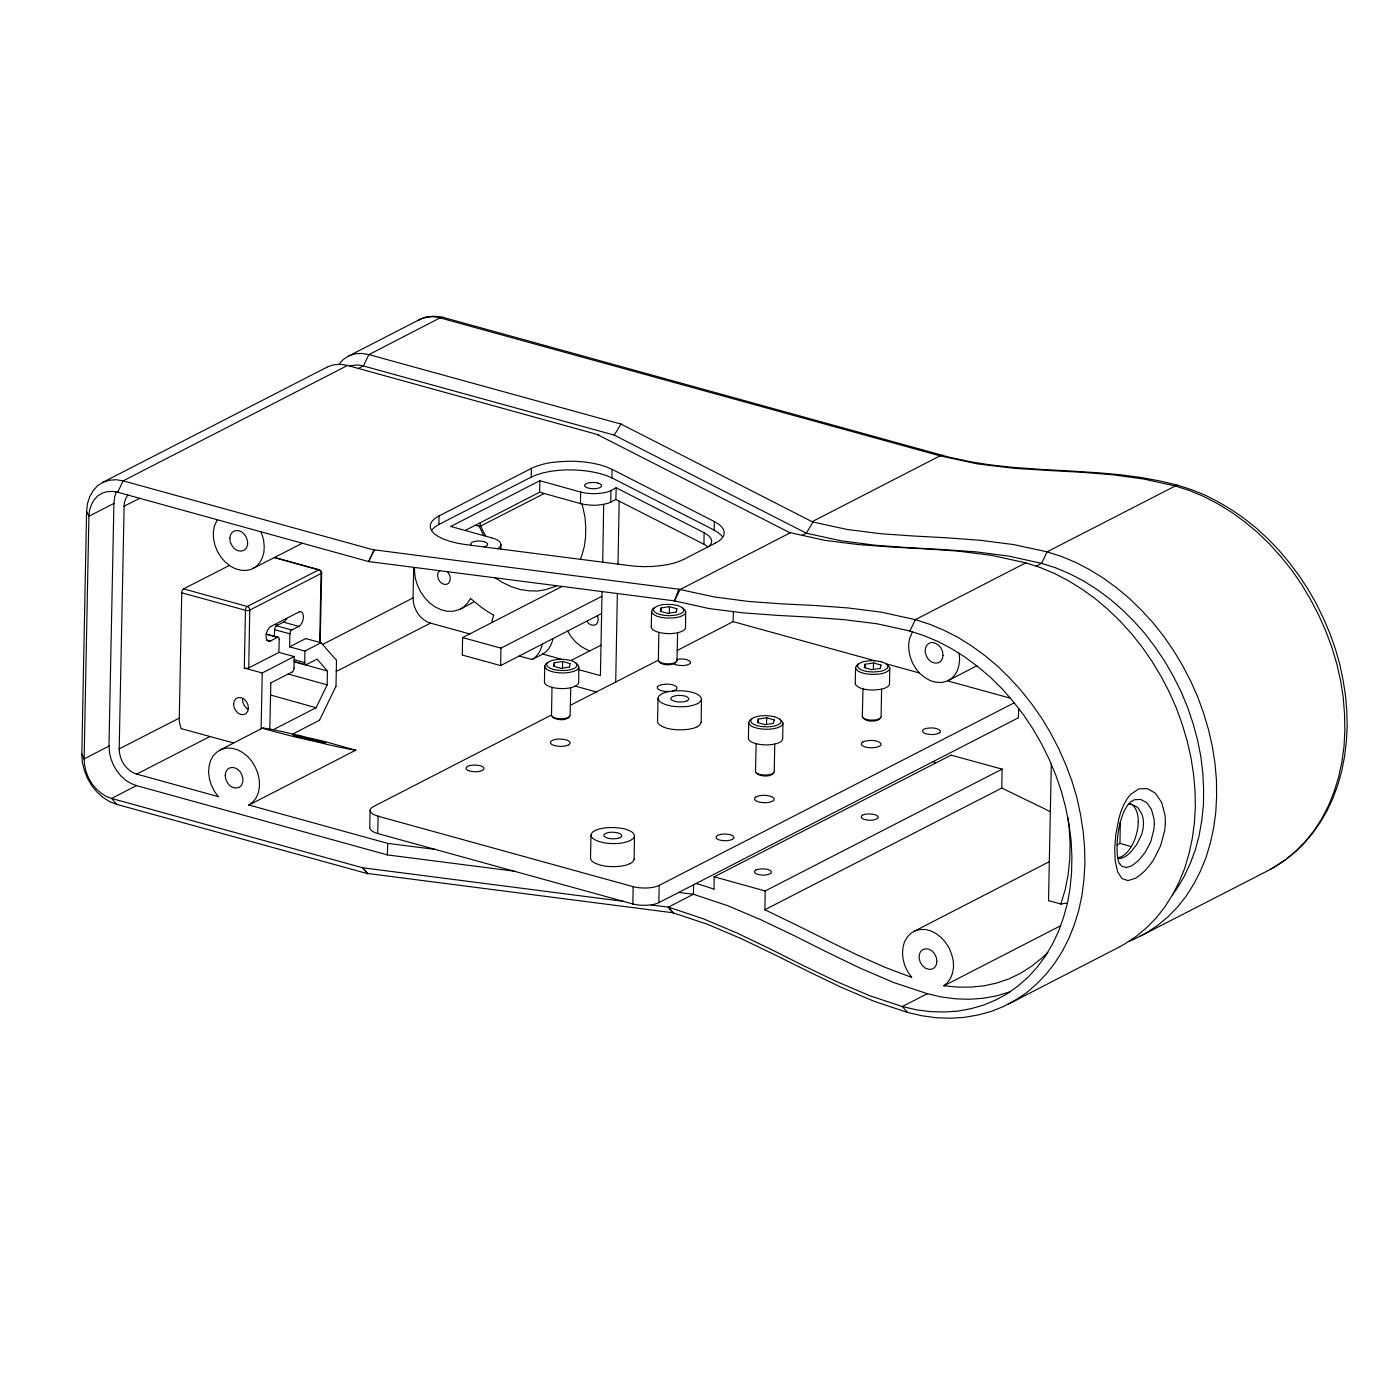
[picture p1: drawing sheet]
<svg xmlns="http://www.w3.org/2000/svg" width="300mm" height="300mm" viewBox="0 0 300 300" stroke-linecap="round" stroke-linejoin="round" font-family="sans-serif">
<g fill="none" stroke="#000" stroke-width=".25">
<path d="M74.5 78.3a5.9 5.9 0 0 0-4.5 .4l-48.1 24.7M74.5 78.3l53.7 14.9M74.5 78.3l-48.1 24.7M77.9 78.4l-1.2-.2-1.7 .3M77.9 78.4l53.7 14.8M77.9 78.4l-1.1 .5M79.1 76a5.7 5.7 0 0 0-6.5 2.1M79.1 76l54 14.9M79.1 76l-1.2 2.4M94.3 68.1a6 6 0 0 0-4.4 .4l-15.3 7.8M94.3 68.1l-15.2 7.9M94.3 68.1l107.1 29.6"/>
<path d="M95 68a7 7 0 0 0-5.3 .6M95 68l-.7 .1M95 68l107.1 29.6M128.2 93.2l41.2 21M128.2 93.2l.1 .1M131.6 93.2l41.2 21.1M133.1 90.9l40.9 20.9M133.1 90.9l-1.5 2.3M201.4 97.7l8 1.7 8 1 8 .5a122.5 122.5 0 0 1 26.4 3.2M201.4 97.7l-27.4 14.1M202.1 97.6a92.6 92.6 0 0 0 20.9 3 175.5 175.5 0 0 1 25.6 2.5l3.9 .9M202.1 97.6l-.7 .1"/>
<path d="M18.6 109.6l.4 1M18.6 109.6l-1.1 52M19 110.6l-1 52M24.4 107.9l-1 52M24.4 107.9l-5.4 2.7M24.9 105.4l-.3 1.2-.2 1.3M25.2 105.5a4.6 4.6 0 0 0-6 3.8l-.2 1.3M25.2 105.5l53.8 14.8M26.4 103a5.9 5.9 0 0 0-7.7 4.9l-.1 1.7M26.4 103l53.8 14.9M26.4 103l-1.2 2.5M26.6 108.5l-1.1 52"/>
<path d="M27.4 106.1a4 4 0 0 0-.8 2.4M29.9 106.8l-3.3 1.7M46.6 111.4a7.6 7.6 0 0 0 2.7 9.9 4.4 4.4 0 0 0 6.9-1.7 7.2 7.2 0 0 0-.3-5.7M49.8 114.1a1.95 1.95 0 0 1 3 1.1 1.88 1.88 0 0 1-1.2 2.9 2.58 2.58 0 0 1-1.8-4zM58.7 119.5l9.6 2.6M58.8 119.4l9.6 2.7M64.8 116.4l-10.6 5.4M80.2 117.9l-1.2 2.4M80.2 117.8l65.3 8.5M80.2 117.8l-1.2 2.5M80.2 117.8v.1M94.1 112.4l-1 .6-.6 .7"/>
<path d="M94.1 110.6a2.55 2.55 0 0 0-1.9 2.5 4.2 4.2 0 0 0 2.9 2.5l3 .8 1.7 .3 34.9 4.5a22.6 22.6 0 0 0 11.8-1.3l6.8-3.5a2.71 2.71 0 0 0 1.9-2.3 3.1 3.1 0 0 0-2.1-2.3M94.1 110.6v1.8M101 116.8l-.1-.1a1.21 1.21 0 0 1 1.4-.8 2.67 2.67 0 0 1 2.2 .6v.3l-.8 .4M102 112.5l.9 .3M102.7 112.7l.9 2.1M102.9 112v.8M103 112.7l1.1 2.2M107.4 116.7l-.1 .9M113.8 102.2a23.4 23.4 0 0 1 17.3 .2M113.8 102.2l-19.7 10.2M113.9 100.4a24.1 24.1 0 0 1 14.6-.8l2.7 1M113.9 100.4l-19.8 10.2"/>
<path d="M113.9 100.4l-.1 1.8M115.6 105.5l-15.9 8.2M115.6 105.5l8.8 2.4M115.7 103l-19.1 9.8 8.7 2.5a2.36 2.36 0 0 1 2.1 1.4l-.2 .3-.6 .6M115.7 103l8.7 2.4M115.7 103l-.1 2.5M116.6 105.8l-13.7 7M124.4 105.4v2.5M124.7 108a18.4 18.4 0 0 1-.3 11.9M125.3 103.9a3.3 3.3 0 0 1 3.6 .1v.2a3.2 3.2 0 0 1-3.6-.1zM129.4 108.1l-.2 12.4M130.9 107.6a10.4 10.4 0 0 1-6.5 .3"/>
<path d="M130.9 105.1a11 11 0 0 1-6.5 .3M130.9 105.1v2.5M131.1 102.4l21.9 11.2M131.2 100.6l21.9 11.2M131.2 100.6l-.1 1.8M132 107l18.8 9.6M132 107l-1.1 .6M132 104.5l18.9 9.7M132 104.5l-1.1 .6M132 104.5v2.5M132.7 107.4l-.3 13.5M150.8 116.6l.9 .6"/>
<path d="M150.9 114.2a2.09 2.09 0 0 1 1.5 2.2l-.5 .7M150.9 114.2l-.1 2.4M153 113.6l.9 .6 1 .9M153.1 111.8l-.1 1.8M169.4 114.2l7.3 1.6 7.2 .9 21.5 1.4 7.2 .9 7.2 1.6M169.4 114.2l-23.7 12.1M172.8 114.3l7.4 1.6 7.4 .9 21.5 1.4 7 1 7.1 1.5M172.8 114.3l-.9 .4M174 111.8l.2 .1M174.2 111.9l7.3 1.6 7.2 .9 21.4 1.4 7.1 .9 7.2 1.5M174.2 111.9l-1.4 2.4M224.4 118.2a46.9 46.9 0 0 1 22.7 15.2 56.6 56.6 0 0 1 13.4 40.7 34.8 34.8 0 0 1-10.2 22.3 27.4 27.4 0 0 1-8.4 5.4"/>
<path d="M224.4 118.2l-1.2 2.5M251.8 104.1l.4-.1a44.2 44.2 0 0 1 21.9 13.9 55.9 55.9 0 0 1 14.4 41.1 34.2 34.2 0 0 1-13.2 25.4l-3.1 1.9M251.8 104.1a47.6 47.6 0 0 1 25 18.1 55.1 55.1 0 0 1 10.7 41.1 32.5 32.5 0 0 1-11.9 20.8l-3.4 2.2-27.9 14.4M251.8 104.1l-27.4 14.1M38.9 127l-.5 26.9M38.9 127l13.7 3.8M39.3 126.2l-.2 .3-.2 .5M39.3 126.2l13.7 3.8M49.1 121.2l-9.8 5M52.6 130.8l-.2 12.4M53 130l-.4 .8M53 130a.76 .76 0 0 1 .5 .7"/>
<path d="M53.5 130.7l-.9 .1M53.5 130.7l-.2 12.4M57 135.9l2.6 .7M57 135.9l2.4 .7M57.2 137.2l.7 .2M58.8 134.9l3.3 .9M58.8 134.9v1.4M58.9 133.8l.6 .2M59.2 134.1l-.3 .3-.1 .5M59.2 134.1l3.3 .9M59.4 136.6a.31 .31 0 0 1 .4 .1 .31 .31 0 0 1 0 .3v2.8M59.4 136.6l-1.5 .8"/>
<path d="M59.8 139.8l-6.5 3.3M59.8 139.8l3.2 .9M60.7 133.3l3.3 .9M60.7 133.3l-1.5 .8M61.5 132.5l-.4 .5-.4 .3M62.1 138.6l3.2 .9M62.1 135.8v2.8M62.5 135l-.3 .3-.1 .5M64 134.2a2.43 2.43 0 0 0 .8-3l-.3-.1h-.4l-6.1 3.2a2.44 2.44 0 0 0-.7 3l.3 .1h.3M64 134.2l-1.5 .8M65.3 139.5v2.5M68.3 122.1a.76 .76 0 0 1 .5 .8"/>
<path d="M68.3 122.1l-15.3 7.9M68.4 122.1l.4 .2 .1 .5M68.4 122.1h-.1M68.8 122.9l-15.3 7.8M68.8 137.7l-3.3-.9-3.4 1.8M68.8 137.7l-3.5 1.8M68.8 137.7l3.3 3.8-.1 5.5-3.5 7.3-5.8 3M68.8 122.9l-.3 14.8M68.9 122.8l-.1 .1M68.9 122.8l-.3 14.9M79 120.3h.1M79 120.3l65.5 8.5"/>
<path d="M88.5 128.1a5.6 5.6 0 0 0 3.8 5.4M88.5 128.1l-19.4 10M88.7 121.6l-.2 6.5M88.8 121.6a9.2 9.2 0 0 0 7 9.4 4.8 4.8 0 0 0 5-2.8 28.5 28.5 0 0 0 5 3.6l-.4 1.6M92.3 133.5l8.4 2.4M92.3 133.5l-20.3 10.4M94.2 122.3a1.8 1.8 0 0 0-.2 1.9 1.8 1.8 0 0 0 1.6 1 1.62 1.62 0 0 0 .2-2.7M99.1 136.6v3.8l8.2 2.2M99.1 136.6l8.3 2.3M101.6 128.9l-2.9 1.6M106.1 123.8a12.8 12.8 0 0 0 13.2 1.7M107.4 138.9l-.1 3.7"/>
<path d="M116.2 138a4.9 4.9 0 0 1-2.2 3.3M118.5 136.8a5 5 0 0 1-2.2 3.4M120.5 125.7l-21.4 10.9M121.6 135.2a8.7 8.7 0 0 0 4.8 4.3M128 131.9a1.29 1.29 0 0 1-.4 2 1.29 1.29 0 0 1-1.8-.8M128.8 138.3l-6.5 3.2M128.8 126.8h.2M128.9 131.5l-21.6 11.1M129 127.8l-21.6 11.1M129 126.8l-.3 18-4.7-1.3M132.3 127.2l-.4 19M139.6 131v3.4a2.02 2.02 0 0 0 2 1.2 8 8 0 0 0 4.8-.4l.5-.7v-3.3"/>
<path d="M140.2 130.3a6.1 6.1 0 0 1 6.2 .1l.1 .3a2.06 2.06 0 0 1-2.1 1.2 6 6 0 0 1-4.2-.8l-.2-.4zM140.3 130.2a1.05 1.05 0 0 0-.6 1.1 6.1 6.1 0 0 0 5.2 1.1l.8-.3 1.2-.6a1.09 1.09 0 0 0-.6-1.2M141.2 135.5l-.1 6M141.7 130.3l-.1 .8M143.4 130l1.7 .5-.2 .7-1.8 .2-1.6-.4 .2-.7M143.4 130l-1.7 .3M143.4 130v1.4M144.5 128.8l7.5 1.6 7.3 .9 21.5 1.5 7.1 .9 7.1 1.5M144.5 128.8h.1M145.2 135.6l-.1 6a1.52 1.52 0 0 1-1.7 .6 2.38 2.38 0 0 1-2.3-.7M145.5 126.3l-1 2.5M145.5 126.3h.2"/>
<path d="M145.7 126.3l7.3 1.6 7.3 1 21.5 1.4 7.1 .9 7.2 1.6M145.7 126.3l-1.2 2.5M157.1 133.2l-12 6.2M157.1 133.2l30.4 8.4M157.2 131.1l-.1 2.1M195 135.2a45.8 45.8 0 0 1 24.3 18 53.1 53.1 0 0 1 10 37.1 31.7 31.7 0 0 1-11.1 21 27.2 27.2 0 0 1-24.8 4.4M195.5 135.4a7.6 7.6 0 0 0 2.8 9.8 4.5 4.5 0 0 0 5 .6 4.5 4.5 0 0 0 2.3-4.5l-.1-1.4M196.1 132.8a47.4 47.4 0 0 1 25 18 54.8 54.8 0 0 1 10.7 41.1 32.1 32.1 0 0 1-14.3 22.5 29.1 29.1 0 0 1-23 2.6M196.1 132.8l-1.1 2.4M198.5 138.3a1.6 1.6 0 0 1 2.5-.1 2.28 2.28 0 0 1 0 3.9 2.53 2.53 0 0 1-2.5-3.8zM219.8 120.6a48.9 48.9 0 0 1 27.1 21.1 55.5 55.5 0 0 1 9 34.7 34.6 34.6 0 0 1-10.2 22.4l-2.2 1.8-3.8 2.4-23.7 12.2M219.8 120.6l-23.7 12.2"/>
<path d="M223.2 120.7a45.3 45.3 0 0 1 24.3 18 53.1 53.1 0 0 1 10 37.1 34.1 34.1 0 0 1-6.3 16M223.2 120.7l-1.2 .6M23.4 159.9a8.9 8.9 0 0 0 5.8 8.4M23.4 159.9l-5.4 2.7M38.4 153.9l.1 .8 .3 1.4 11.3 3.1M38.4 153.9l-12.9 6.6M45 157.8l-15.7 8.1M50.6 149.7a1.94 1.94 0 0 1 2.6 2.1 1.4 1.4 0 0 1-1.1 1.4 1.4 1.4 0 0 1-1.6-.9 1.92 1.92 0 0 1 .1-2.6zM52 149.6a2.34 2.34 0 0 0 1.2 2.4M52.4 143.2l3.8 1M53.3 143.1l-.9 .1M56.2 144.2l-.2 12"/>
<path d="M56.3 156l2.2 .3 5.7 1.3 5.5 1.3 6.5 1.9-2.7-.5a230.7 230.7 0 0 1-17.2-4.3zM56.3 156l-9.2 4.7M58 148.9l9.7 2.8M61.7 144.4l8.4 2.4M62.8 157.5l7 1.7zM63 140.7v2.6l-.2 .6-4.8 2.4-.2 9.9M63 141.7l2.5 .7M63 140.7l-6.8 3.5M63 141.8l7.2 2M63 141.4l2.3 .6M65.3 142a.3 .3 0 0 0 0 .3 .3 .3 0 0 0 .4 .1l2.2-1.1 2.3 2.5M67.7 151.7l-9.2 4.7"/>
<path d="M70.1 146.8l-2.4 4.9M70.2 143.8l-.1 3M111.2 140.6l2.8 .7M116.3 140.2l4.1 1.1M116.3 140.2l-2.3 1.1M116.7 142.8v3.6a4.2 4.2 0 0 0 3 1.1 5.7 5.7 0 0 0 4.2-.9l.1-3.7M117.3 142.1a6.3 6.3 0 0 1 6.2 0l.1 .4-.1 .4a6.3 6.3 0 0 1-6.2-.1l-.2-.4zM117.4 142a.98 .98 0 0 0-.6 1.1 4.2 4.2 0 0 0 3 1.1 5.7 5.7 0 0 0 4.2-1 1.07 1.07 0 0 0-.6-1.1M118 159a3.7 3.7 0 0 1 4.2 .1l-.1 .2a3.9 3.9 0 0 1-3.8 .3l-.3-.4zM118.2 153.2l-38.2 19.6a.85 .85 0 0 0-.7 .8 .85 .85 0 0 0 .6 .9l1.1 .4M118.3 147.3l-.1 5.9a1.38 1.38 0 0 0 1.5 .8 2.49 2.49 0 0 0 2.5-.7l.1-5.9M118.3 153.5a2.89 2.89 0 0 0 3.7 .1"/>
<path d="M118.8 142l-.1 .8M120.5 141.7l1.7 .5-.2 .7-1.8 .3-1.6-.4 .2-.8M120.5 141.7l-1.7 .3M120.5 141.7v1.5M123.3 147l4.5 1.3M141 149.6l-.1 5a2.31 2.31 0 0 0 2 1.5 11.1 11.1 0 0 0 6.5-.4l.6-.4 .2-.5 .1-5M141.1 141.5l-18.9 9.6M141.2 141.8a2.87 2.87 0 0 0 3.7 0M141.3 149a8.9 8.9 0 0 1 7-.7 2.04 2.04 0 0 1 2 1.7 3.2 3.2 0 0 1-2.7 1.3 9.3 9.3 0 0 1-6.2-.9l-.3-.4-.1-.5zM143.8 149.5a3.3 3.3 0 0 1 3.8 .1v.3a3.5 3.5 0 0 1-3.8-.1zM144.1 148.1l.6-.2 .3-.3 .1-.3a3.7 3.7 0 0 0-4.2-.1v.3a3 3 0 0 0 2.6 .7M145.1 141.3a3.5 3.5 0 0 1 2.9 .5v.3a3.6 3.6 0 0 1-3.6 .1"/>
<path d="M160.4 154.9v3.6a4.2 4.2 0 0 0 3 1.1 5.7 5.7 0 0 0 4.2-1l.2-3.6M161 154.2a6 6 0 0 1 5.7-.3l.5 .3 .2 .4a2.17 2.17 0 0 1-2.2 1.1 6.4 6.4 0 0 1-4.2-.8l-.1-.4zM161.1 154a1.09 1.09 0 0 0-.6 1.1 4.2 4.2 0 0 0 3 1.1 5.7 5.7 0 0 0 4.2-.9 1.07 1.07 0 0 0-.6-1.2M162 159.3l-.1 6a2.78 2.78 0 0 0 3.1 .7l.5-.2 .4-.4 .1-5.9M162.5 154.1v.8M164.3 153.8l1.6 .5-.2 .7-1.8 .3-1.6-.5 .2-.7M164.3 153.8l-1.8 .3M164.3 153.8v1.4M183.3 143.1v3.3a2.1 2.1 0 0 0 2 1.3 6.6 6.6 0 0 0 5.2-.8l.2-3.7M183.9 142.4a6.2 6.2 0 0 1 6.2 0l.2 .4a2.17 2.17 0 0 1-2.2 1.1 5.9 5.9 0 0 1-4.2-.8l-.2-.3zM184 142.2a1.19 1.19 0 0 0-.6 1.2 6.2 6.2 0 0 0 5.2 1 2.05 2.05 0 0 0 2.1-1.3l-.7-.8M184.6 159.2a3.8 3.8 0 0 1 4.2 .1v.4a3.8 3.8 0 0 1-4.2-.1z"/>
<path d="M184.9 147.6l-.1 5.9a2.85 2.85 0 0 0 3.1 .7l.5-.2 .4-.4 .1-5.9M185 153.8a2.87 2.87 0 0 0 3.6 .1M185.4 142.3v.8M187.2 142.1l1.6 .4-.2 .7-1.8 .3-1.6-.5 .2-.7M187.2 142.1l-1.8 .2M187.2 142.1l-.1 1.4M189.9 142.2l7.1 2M197.7 156.5a3.5 3.5 0 0 1 3.8 .1v.3a3.4 3.4 0 0 1-3.8-.1zM203.1 145.9l13.4 3.7M209.3 142.7l-6.1 3.1M217.3 150.6l-76 39.1M218.3 151.8l-.1 2-77 39.6"/>
<path d="M17.5 161.6a11.2 11.2 0 0 0 7.5 10.8M17.5 161.6l.5 1M18 162.6a8.8 8.8 0 0 0 5.9 8.5M23.9 171.1l53.8 14.8M23.9 171.1l1.1 1.3M25 172.4l53.8 14.8M25.5 160.5a5.6 5.6 0 0 0 3.8 5.4M29.2 168.3l-5.3 2.8M29.2 168.3l53.8 14.9M29.3 165.9l17.5 4.8a7.5 7.5 0 0 1-1.1-8.7 4.4 4.4 0 0 1 6.3-.7 7.9 7.9 0 0 1 2.9 9.6l-.7 .9-.9 .7M48.8 164.8a2.17 2.17 0 0 1 3.2 2 1.63 1.63 0 0 1-.7 1.9 1.63 1.63 0 0 1-2-.3 2.6 2.6 0 0 1-.5-3.6zM53.3 172.5l29.8 8.2"/>
<path d="M76.2 160.8l-22.9 11.7M79.3 173.6l-.1 3.8a1.81 1.81 0 0 0 1.7 1.2M80.9 178.6l54.7 15.1M81 174.9l54.7 15.1M81 174.9l-.1 3.7M99.9 164.5a3.3 3.3 0 0 1 3.8 .1v.3a3.4 3.4 0 0 1-3.8-.2zM126.6 179l-.1 4.9a2.09 2.09 0 0 0 2.1 1.4 10.7 10.7 0 0 0 6.4-.2l.6-.5 .3-.5 .1-5M126.9 178.4a8.9 8.9 0 0 1 7.1-.7l1.5 .7 .4 .4 .1 .5a3.4 3.4 0 0 1-2.7 1.4 9.3 9.3 0 0 1-6.2-1l-.4-.4-.1-.5zM129.4 178.9a3.3 3.3 0 0 1 3.8 .1v.2a3.4 3.4 0 0 1-3.8-.1zM153.5 179.2a3.4 3.4 0 0 1 3.8 .2l-.1 .2a3.3 3.3 0 0 1-3.7-.1zM161.7 171a3.9 3.9 0 0 1 3.9-.2l.3 .3v.3a3.7 3.7 0 0 1-4.2-.1zM162.1 165.6a2.87 2.87 0 0 0 3.6 .1"/>
<path d="M184.6 174.9a3.2 3.2 0 0 1 3.6 .1v.3a3.3 3.3 0 0 1-3.6-.1zM199.9 163.2l.7 .2M214.7 168.9l10.4 5.1M214.7 168.9l-50.8 26M214.7 164.8v4.1M214.7 164.8l-10.9-3-50.8 26.1M214.7 164.8l-50.7 26.1M225.3 163.7l-.6 29.3 2.6 .7M228.8 175.1a38.7 38.7 0 0 1-1.5 18.6M240.1 176.8l-.2 .2M240.1 176.1l-.1 4.6M241.8 172.3a3.2 3.2 0 0 1 3.2 3.2 8.6 8.6 0 0 1-4.1 8.2l-.7 .2h-.7"/>
<path d="M242.1 172.2a3.8 3.8 0 0 1 1.8 4 9.1 9.1 0 0 1-3.5 7.3l-.9 .3M242.3 170.2l1.7-1.2h1.9l1.7 1a9.8 9.8 0 0 1 2 7.9 14.7 14.7 0 0 1-6.2 10.3l-1.7 .5-1.3-.4-.9-1.5a22.4 22.4 0 0 1 .7-12.9l1.3-2.7zM242.5 171.7a7.4 7.4 0 0 0-2.4 4.5 16.2 16.2 0 0 0-.2 8.9M242.5 171.7l.6-.3 1.3-.1 1.3 .7a7 7 0 0 1 1.5 5.9 11.2 11.2 0 0 1-4.6 7.6l-1.2 .4-1-.3-.4-.5M77.7 185.9h.1M77.7 185.9l55.9 7.2M77.7 185.9l1.1 1.3M78.8 187.2l65.3 8.4M78.8 187.2h.1M83 183.2l27.2 3.5M83.1 180.7l-.1 2.5M83.1 180.7l10.2 1.3"/>
<path d="M135.7 190l-.1 3.7M139.5 193.9l3.7 .5M141.2 193.4a9.2 9.2 0 0 1-5.6 .3M141.3 189.7a9.2 9.2 0 0 1-5.6 .3M141.3 189.7l-.1 3.7M143.2 194.4l7.5 2.5 7.3 3.1 21.3 10.4 7 3 7.1 2.3M143.2 194.4h.1M143.2 194.4l1.2 1.2M143.2 194.4l.9 1.2M144.1 195.6h.3M144.4 195.6l7.3 2.5 7.2 3.1 21.3 10.3 7.1 3.1 7.2 2.4M145.5 191.2l3.1 .4"/>
<path d="M148.6 191.6l7.3 2.5 7.2 3 21.2 10.3 7.2 3.1 7.2 2.4M148.6 191.6l-5.4 2.8M148.6 189.6v2M153 187.9v2.6l-3.8-1.2M153 187.9l11 3M161.7 186.7a3.3 3.3 0 0 1 3.6 .1v.2a3.2 3.2 0 0 1-3.6-.1zM163.9 194.9l7.1 3.5a199.5 199.5 0 0 0 24.4 11 7.8 7.8 0 0 1-1.6-7.6 4.4 4.4 0 0 1 6.8-1.7 8 8 0 0 1 3.1 9.4l-.6 1-.8 .7M164 190.9l-.1 4M224.9 184.6l-29.1 15M227.3 198.4l-25 12.8M228.6 193.5l-1.3 .2M240 180.7l2.4 .7"/>
<path d="M240 180.7l-.6 .3M193.4 215.7l1.1 1.3M197.2 203.9a2.02 2.02 0 0 1 2.2-.4 2.02 2.02 0 0 1 1.3 1.7 1.72 1.72 0 0 1-.7 2.3 1.72 1.72 0 0 1-2.3-.6 2.61 2.61 0 0 1-.5-3zM198.7 212.9l-5.3 2.8M216.6 212.5a28.3 28.3 0 0 1-17.9 .4M224.5 204.1a24.7 24.7 0 0 1-22.2 7.1"/>
</g>
</svg>
